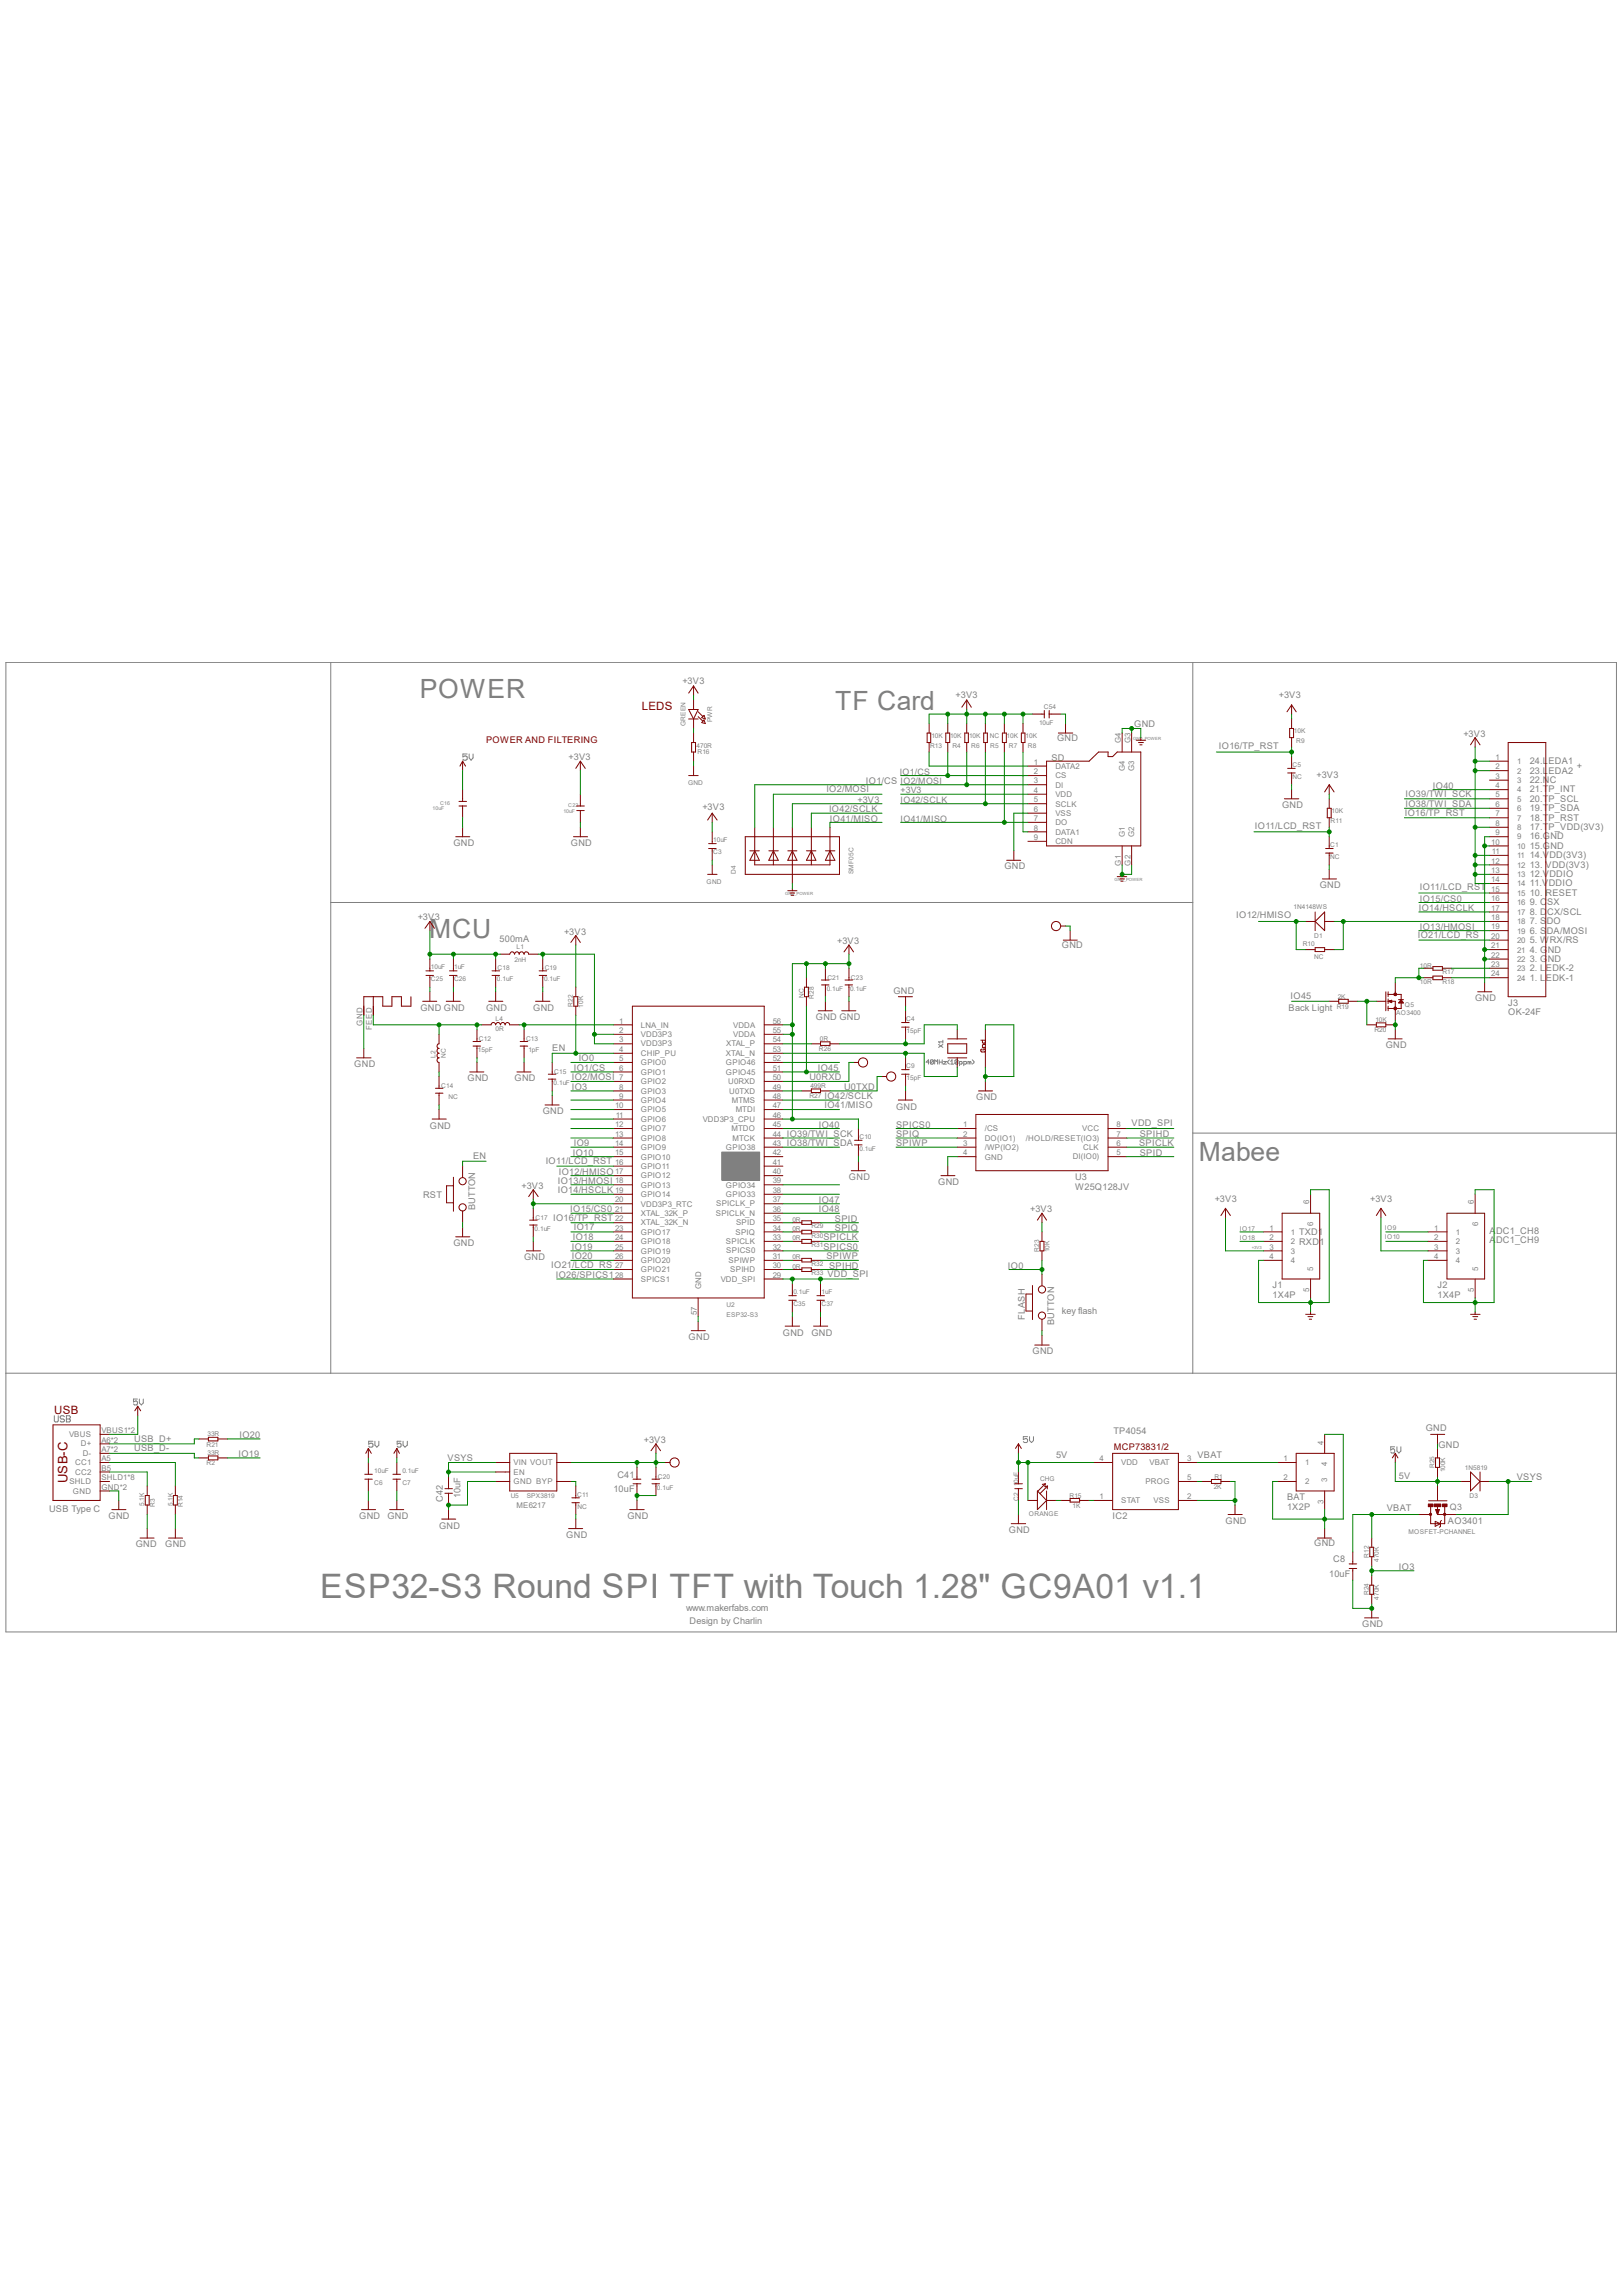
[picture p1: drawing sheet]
<svg xmlns="http://www.w3.org/2000/svg" width="210mm" height="297mm" viewBox="0 0 210 297" stroke-linecap="round" stroke-linejoin="round" font-family="sans-serif">
<defs><g id="words">
<text font-size="4.4" fill="#808080" x="41.4" y="206.8">ESP32-S3 Round SPI TFT with Touch 1.28&quot; GC9A01 v1.1</text>
<g font-size="3.4" fill="#808080">
<text x="54.3" y="90.4">POWER</text>
<text x="108.1" y="91.8">TF Card</text>
<text x="55.5" y="121.4">MCU</text>
<text x="155.1" y="150.2">Mabee</text>
</g>
<text font-size="1.7" fill="#800000" x="8.7" y="192" transform="rotate(-90 8.7 192)">USB-C</text>
<g font-size="1.5" fill="#800000">
<text x="83.1" y="91.8">LEDS</text>
<text x="7" y="183">USB</text>
</g>
<g font-size="1.2" fill="#808080">
<text x="88.3" y="88.5">+3V3</text>
<text x="123.7" y="90.3">+3V3</text>
<text x="136.8" y="95.8">GND</text>
<text x="146.8" y="94.1">GND</text>
<text x="165.5" y="90.3">+3V3</text>
<text x="189.4" y="95.3">+3V3</text>
<text x="73.6" y="98.4">+3V3</text>
<text x="112.1" y="101.4">IO1/CS IO2/MOSI</text>
<text x="136.1" y="98.5">SD</text>
<text x="157.7" y="96.9">IO16/TP_RST</text>
<text x="170.3" y="100.7">+3V3</text>
<text x="198" y="101.3">22.NC</text>
<text x="198" y="100.1">23.LEDA2</text>
<text x="198" y="98.9">24.LEDA1</text>
<text x="204" y="99.5">+</text>
<text x="90.9" y="104.9">+3V3</text>
<text x="106.9" y="102.5">IO2/MOSI</text>
<text x="107.3" y="105.1">IO42/SCLK</text>
<text x="107.4" y="106.3">IO41/MISO</text>
<text x="111" y="103.9">+3V3</text>
<text x="162.4" y="107.3">IO11/LCD_RST</text>
<text x="165.9" y="104.6">GND</text>
<text x="181.8" y="105.6">IO16/TP_RST</text>
<text x="181.9" y="103.2">IO39/TWI_SCK</text>
<text x="181.9" y="104.4">IO38/TWI_SDA</text>
<text x="185.4" y="102.1">IO40</text>
<text x="198" y="107.4">17.TP_VDD(3V3)</text>
<text x="198" y="106.2">18.TP_RST</text>
<text x="198" y="105">19.TP_SDA</text>
<text x="198" y="103.8">20.TP_SCL</text>
<text x="198" y="102.5">21.TP_INT</text>
<text x="58.7" y="109.5">GND</text>
<text x="73.9" y="109.5">GND</text>
<text x="130" y="112.5">GND</text>
<text x="198" y="113.5">12.VDDIO</text>
<text x="198" y="112.3">13. VDD(3V3)</text>
<text x="198" y="111.1">14.VDD(3V3)</text>
<text x="198" y="109.9">15.GND</text>
<text x="198" y="108.6">16.GND</text>
<text x="54.1" y="119.1">+3V3</text>
<text x="160" y="118.7">IO12/HMISO</text>
<text x="170.8" y="115">GND</text>
<text x="183.6" y="117.9">IO14/HSCLK</text>
<text x="183.7" y="116.7">IO15/CS0</text>
<text x="183.7" y="115.2">IO11/LCD_RST</text>
<text x="198" y="119.6">7. SDO</text>
<text x="198" y="118.4">8. DCX/SCL</text>
<text x="198" y="117.2">9. CSX</text>
<text x="198" y="116">10. RESET</text>
<text x="198" y="114.7">11.VDDIO</text>
<text x="64.6" y="121.9">500mA</text>
<text x="73" y="120.9">+3V3</text>
<text x="108.3" y="122.2">+3V3</text>
<text x="137.4" y="122.6">GND</text>
<text x="183.5" y="121.4">IO21/LCD_RS</text>
<text x="183.7" y="120.4">IO13/HMOSI</text>
<text x="198" y="125.7">2. LEDK-2</text>
<text x="198" y="124.5">3. GND</text>
<text x="198" y="123.3">4. GND</text>
<text x="198" y="122">5. WRX/RS</text>
<text x="198" y="120.8">6. SDA/MOSI</text>
<text x="54.4" y="130.8">GND GND</text>
<text x="62.9" y="130.8">GND</text>
<text x="69" y="130.8">GND</text>
<text x="115.6" y="128.6">GND</text>
<text x="166.8" y="130.8">Back Light</text>
<text x="167" y="129.2">IO45</text>
<text x="190.9" y="129.6">GND</text>
<text x="195.2" y="131.4">OK-24F</text>
<text x="195.2" y="130.2">J3</text>
<text x="198" y="126.9">1. LEDK-1</text>
<text x="71.5" y="136.1">EN</text>
<text x="74.9" y="137.4">IO0</text>
<text x="105.6" y="132">GND GND</text>
<text x="179.3" y="135.7">GND</text>
<text x="45.8" y="138.1">GND</text>
<text x="60.5" y="140">GND</text>
<text x="66.6" y="140">GND</text>
<text x="74" y="139.8">IO2/MOSI</text>
<text x="74" y="141.1">IO3</text>
<text x="74.3" y="138.6">IO1/CS</text>
<text x="104.7" y="139.8">U0RXD</text>
<text x="105.8" y="138.6">IO45</text>
<text x="106.7" y="142.3">IO42/SCLK</text>
<text x="106.7" y="143.3">IO41/MISO</text>
<text x="109.2" y="141.1">U0TXD</text>
<text x="116" y="143.6">GND</text>
<text x="126.3" y="142.4">GND</text>
<text x="55.6" y="146.1">GND</text>
<text x="61.2" y="150">EN</text>
<text x="70.2" y="144.2">GND</text>
<text x="74.1" y="149.6">IO10</text>
<text x="74.3" y="148.3">IO9</text>
<text x="101.8" y="147.2">IO39/TWI_SCK</text>
<text x="101.8" y="148.3">IO38/TWI_SDA</text>
<text x="106" y="145.9">IO40</text>
<text x="116" y="145.9">SPICS0</text>
<text x="116" y="147.2">SPIQ</text>
<text x="116" y="148.3">SPIWP</text>
<text x="146.4" y="145.7">VDD_SPI</text>
<text x="147.4" y="148.3">SPICLK</text>
<text x="147.5" y="147.2">SPIHD</text>
<text x="147.5" y="149.6">SPID</text>
<text x="54.7" y="155.1">RST</text>
<text x="67.5" y="153.8">+3V3</text>
<text x="70.6" y="150.7">IO11/LCD_RST</text>
<text x="72.2" y="153.2">IO13/HMOSI</text>
<text x="72.2" y="154.4">IO14/HSCLK</text>
<text x="72.3" y="152">IO12/HMISO</text>
<text x="106" y="155.7">IO47</text>
<text x="109.9" y="152.7">GND</text>
<text x="121.4" y="153.3">GND</text>
<text x="139.1" y="154">W25Q128JV</text>
<text x="139.1" y="152.7">U3</text>
<text x="157.2" y="155.5">+3V3</text>
<text x="177.3" y="155.5">+3V3</text>
<text x="58.7" y="161.3">GND</text>
<text x="61.5" y="156.6" transform="rotate(-90 61.5 156.6)">BUTTON</text>
<text x="71.6" y="158">IO16/TP_RST</text>
<text x="73.8" y="156.9">IO15/CS0</text>
<text x="74" y="161.8">IO19</text>
<text x="74.1" y="160.5">IO18</text>
<text x="74.3" y="159.2">IO17</text>
<text x="106" y="156.9">IO48</text>
<text x="106.6" y="161.8">SPICS0</text>
<text x="106.6" y="160.5">SPICLK</text>
<text x="108" y="159.3">SPIQ</text>
<text x="108" y="158.1">SPID</text>
<text x="133.3" y="156.9">+3V3</text>
<text x="168.1" y="159.8">TXD1</text>
<text x="168.1" y="161.2">RXD1</text>
<text x="192.7" y="159.7">ADC1_CH8</text>
<text x="192.7" y="160.9">ADC1_CH9</text>
<text x="67.8" y="163.1">GND</text>
<text x="71.3" y="164.1">IO21/LCD_RS</text>
<text x="71.9" y="165.4">IO26/SPICS1</text>
<text x="74" y="163">IO20</text>
<text x="106.9" y="163">SPIWP</text>
<text x="107.1" y="165.3">VDD_SPI</text>
<text x="107.3" y="164.2">SPIHD</text>
<text x="130.4" y="164.2">IO0</text>
<text x="164.7" y="168">1X4P</text>
<text x="164.7" y="166.8">J1</text>
<text x="186" y="166.8">J2</text>
<text x="186" y="168">1X4P</text>
<text x="89.1" y="173.4">GND</text>
<text x="101.3" y="172.8">GND</text>
<text x="105" y="172.8">GND</text>
<text x="132.6" y="170.8" transform="rotate(-90 132.6 170.8)">FLASH</text>
<text x="136.4" y="171.5" transform="rotate(-90 136.4 171.5)">BUTTON</text>
<text x="137.4" y="170.1">key flash</text>
<text x="133.6" y="175.3">GND</text>
<text x="144.1" y="185.6">TP4054</text>
<text x="184.5" y="185.3">GND</text>
<text x="17.4" y="187.8">USB_D-</text>
<text x="17.4" y="186.6">USB_D+</text>
<text x="30.9" y="188.6">IO19</text>
<text x="31" y="186.1">IO20</text>
<text x="57.9" y="189.1">VSYS</text>
<text x="79.9" y="191.2">C41</text>
<text x="83.3" y="186.7">+3V3</text>
<text x="136.7" y="188.7">5V</text>
<text x="154.9" y="188.7">VBAT</text>
<text x="181" y="191.3">5V</text>
<text x="186.1" y="187.5">GND</text>
<text x="196.3" y="191.6">VSYS</text>
<text x="6.3" y="195.6">USB Type C</text>
<text x="14.1" y="196.6">GND</text>
<text x="46.5" y="196.6">GND</text>
<text x="50.1" y="196.6">GND</text>
<text x="56.8" y="197.8">GND</text>
<text x="57.3" y="194.4" transform="rotate(-90 57.3 194.4)">C42</text>
<text x="59.6" y="193.9" transform="rotate(-90 59.6 193.9)">10uF</text>
<text x="79.4" y="193.1">10uF</text>
<text x="81.2" y="196.6">GND</text>
<text x="144" y="196.6">IC2</text>
<text x="158.6" y="197.2">GND</text>
<text x="166.5" y="195.4">1X2P</text>
<text x="166.5" y="194.2">BAT</text>
<text x="179.5" y="195.5">VBAT</text>
<text x="187.4" y="197.2">AO3401</text>
<text x="17.6" y="200.2">GND</text>
<text x="21.4" y="200.2">GND</text>
<text x="73.3" y="199.1">GND</text>
<text x="130.6" y="198.4">GND</text>
<text x="170.1" y="200">GND</text>
<text x="172.5" y="202.2">C8</text>
<text x="181" y="203.2">IO3</text>
<text x="88.8" y="208.5">www.makerfabs.com</text>
<text x="172" y="204">10uF</text>
<text x="89.2" y="210.2">Design by Charlin</text>
<text x="176.3" y="210.6">GND</text>
</g>
<g font-size="1.2" fill="#800000">
<text x="62.9" y="96.1">POWER AND FILTERING</text>
<text x="144.1" y="187.7">MCP73831/2</text>
</g>
<g font-size="1.1" fill="#808080">
<text x="116.4" y="100.2">IO1/CS</text>
<text x="116.5" y="102.7">+3V3</text>
<text x="116.5" y="103.9">IO42/SCLK</text>
<text x="116.5" y="106.3">IO41/MISO</text>
<text x="187.6" y="195.4">Q3</text>
</g>
<g font-size="1" fill="#808080">
<text x="133.8" y="99">1</text>
<text x="133.8" y="100.2">2</text>
<text x="133.8" y="101.4">3</text>
<text x="136.6" y="99.5">DATA2</text>
<text x="136.6" y="100.7">CS</text>
<text x="136.6" y="101.9">DI</text>
<text x="145" y="96.2" transform="rotate(-90 145 96.2)">G4</text>
<text x="145.5" y="99.8" transform="rotate(-90 145.5 99.8)">G4</text>
<text x="146.3" y="96.2" transform="rotate(-90 146.3 96.2)">G3</text>
<text x="146.8" y="99.8" transform="rotate(-90 146.8 99.8)">G3</text>
<text x="193.5" y="98.3">1</text>
<text x="193.5" y="99.6">2</text>
<text x="193.5" y="100.8">3</text>
<text x="196.3" y="98.9">1</text>
<text x="196.3" y="100.1">2</text>
<text x="196.3" y="101.3">3</text>
<text x="133.8" y="102.6">4</text>
<text x="133.8" y="103.8">5</text>
<text x="133.8" y="105.1">6</text>
<text x="133.8" y="106.3">7</text>
<text x="133.8" y="107.5">8</text>
<text x="136.6" y="103.2">VDD</text>
<text x="136.6" y="104.4">SCLK</text>
<text x="136.6" y="105.6">VSS</text>
<text x="136.6" y="106.8">DO</text>
<text x="193.5" y="102">4</text>
<text x="193.5" y="103.2">5</text>
<text x="193.5" y="104.4">6</text>
<text x="193.5" y="105.7">7</text>
<text x="193.5" y="106.9">8</text>
<text x="196.3" y="102.5">4</text>
<text x="196.3" y="103.8">5</text>
<text x="196.3" y="105">6</text>
<text x="196.3" y="106.2">7</text>
<text x="196.3" y="107.4">8</text>
<text x="133.8" y="108.7">9</text>
<text x="136.6" y="108">DATA1</text>
<text x="136.6" y="109.3">CDN</text>
<text x="145" y="112" transform="rotate(-90 145 112)">G1</text>
<text x="145.5" y="108.4" transform="rotate(-90 145.5 108.4)">G1</text>
<text x="146.3" y="112" transform="rotate(-90 146.3 112)">G2</text>
<text x="146.8" y="108.4" transform="rotate(-90 146.8 108.4)">G2</text>
<text x="193" y="109.3">10</text>
<text x="193" y="111.8">12</text>
<text x="193" y="113">13</text>
<text x="193" y="110.5">11</text>
<text x="193.5" y="108.1">9</text>
<text x="196.3" y="108.6">9</text>
<text x="196.3" y="109.9">10</text>
<text x="196.3" y="111.1">11</text>
<text x="196.3" y="112.3">12</text>
<text x="196.3" y="113.5">13</text>
<text x="193" y="114.2">14</text>
<text x="193" y="115.4">15</text>
<text x="193" y="116.6">16</text>
<text x="193" y="117.9">17</text>
<text x="193" y="119.1">18</text>
<text x="196.3" y="114.7">14</text>
<text x="196.3" y="116">15</text>
<text x="196.3" y="117.2">16</text>
<text x="196.3" y="118.4">17</text>
<text x="196.3" y="119.6">18</text>
<text x="193" y="120.3">19</text>
<text x="193" y="121.5">20</text>
<text x="193" y="122.7">21</text>
<text x="193" y="124">22</text>
<text x="193" y="125.1">23</text>
<text x="196.3" y="120.8">19</text>
<text x="196.3" y="122">20</text>
<text x="196.3" y="123.3">21</text>
<text x="196.3" y="124.5">22</text>
<text x="196.3" y="125.7">23</text>
<text x="193" y="126.4">24</text>
<text x="196.3" y="126.9">24</text>
<text x="46.9" y="132.8" transform="rotate(-90 46.9 132.8)">GND</text>
<text x="48.1" y="133.3" transform="rotate(-90 48.1 133.3)">FEED</text>
<text x="80.1" y="132.5">1</text>
<text x="80.1" y="133.7">2</text>
<text x="80.1" y="134.9">3</text>
<text x="80.1" y="136.1">4</text>
<text x="80.1" y="137.3">5</text>
<text x="82.9" y="133">LNA_IN</text>
<text x="82.9" y="134.2">VDD3P3</text>
<text x="82.9" y="135.4">VDD3P3</text>
<text x="82.9" y="136.7">CHIP_PU</text>
<text x="82.9" y="137.9">GPIO0</text>
<text x="93.9" y="137.9">GPIO46</text>
<text x="93.9" y="136.7">XTAL_N</text>
<text x="94" y="135.4">XTAL_P</text>
<text x="94.9" y="134.2">VDDA</text>
<text x="94.9" y="133">VDDA</text>
<text x="100" y="137.3">52</text>
<text x="100" y="136.1">53</text>
<text x="100" y="134.9">54</text>
<text x="100" y="133.7">55</text>
<text x="100" y="132.5">56</text>
<text x="79.6" y="143.4">10</text>
<text x="80.1" y="138.6">6</text>
<text x="80.1" y="139.8">7</text>
<text x="80.1" y="141">8</text>
<text x="80.1" y="142.2">9</text>
<text x="82.9" y="139.1">GPIO1</text>
<text x="82.9" y="140.3">GPIO2</text>
<text x="82.9" y="141.5">GPIO3</text>
<text x="82.9" y="142.7">GPIO4</text>
<text x="82.9" y="144">GPIO5</text>
<text x="93.9" y="139.1">GPIO45</text>
<text x="94.2" y="140.3">U0RXD</text>
<text x="94.4" y="141.5">U0TXD</text>
<text x="94.7" y="142.7">MTMS</text>
<text x="95.2" y="144">MTDI</text>
<text x="100" y="143.4">47</text>
<text x="100" y="142.2">48</text>
<text x="100" y="141">49</text>
<text x="100" y="139.8">50</text>
<text x="100" y="138.6">51</text>
<text x="79.6" y="145.9">12</text>
<text x="79.6" y="147.1">13</text>
<text x="79.6" y="148.3">14</text>
<text x="79.6" y="149.5">15</text>
<text x="79.7" y="144.7">11</text>
<text x="82.9" y="145.2">GPIO6</text>
<text x="82.9" y="146.4">GPIO7</text>
<text x="82.9" y="147.6">GPIO8</text>
<text x="82.9" y="148.8">GPIO9</text>
<text x="90.9" y="145.2">VDD3P3_CPU</text>
<text x="93.9" y="148.8">GPIO38</text>
<text x="94.7" y="146.4">MTDO</text>
<text x="94.8" y="147.6">MTCK</text>
<text x="100" y="149.5">42</text>
<text x="100" y="148.3">43</text>
<text x="100" y="147.1">44</text>
<text x="100" y="145.9">45</text>
<text x="100" y="144.7">46</text>
<text x="124.6" y="147.1">2</text>
<text x="124.6" y="145.9">1</text>
<text x="124.6" y="148.3">3</text>
<text x="124.6" y="149.5">4</text>
<text x="127.4" y="147.6">DO(IO1)</text>
<text x="127.4" y="146.4">/CS</text>
<text x="127.4" y="148.8">/WP(IO2)</text>
<text x="132.8" y="147.6">/HOLD/RESET(IO3)</text>
<text x="140" y="146.4">VCC</text>
<text x="140.2" y="148.8">CLK</text>
<text x="144.5" y="145.9">8</text>
<text x="144.5" y="147.1">7</text>
<text x="144.5" y="148.3">6</text>
<text x="144.5" y="149.5">5</text>
<text x="79.6" y="150.7">16</text>
<text x="79.6" y="152">17</text>
<text x="79.6" y="153.2">18</text>
<text x="79.6" y="154.4">19</text>
<text x="79.6" y="155.6">20</text>
<text x="82.9" y="150.1">GPIO10</text>
<text x="82.9" y="151.3">GPIO11</text>
<text x="82.9" y="152.5">GPIO12</text>
<text x="82.9" y="153.7">GPIO13</text>
<text x="82.9" y="154.9">GPIO14</text>
<text x="93.9" y="154.9">GPIO33</text>
<text x="93.9" y="153.7">GPIO34</text>
<text x="100" y="155.6">37</text>
<text x="100" y="154.4">38</text>
<text x="100" y="153.2">39</text>
<text x="100" y="152">40</text>
<text x="100" y="150.7">41</text>
<text x="127.4" y="150.1">GND</text>
<text x="138.8" y="150">DI(IO0)</text>
<text x="169.4" y="155.9" transform="rotate(-90 169.4 155.9)">6</text>
<text x="190.7" y="155.9" transform="rotate(-90 190.7 155.9)">6</text>
<text x="79.6" y="156.8">21</text>
<text x="79.6" y="158.1">22</text>
<text x="79.6" y="159.3">23</text>
<text x="79.6" y="160.5">24</text>
<text x="79.6" y="161.7">25</text>
<text x="82.9" y="156.2">VDD3P3_RTC</text>
<text x="82.9" y="157.4">XTAL_32K_P</text>
<text x="82.9" y="158.6">XTAL_32K_N</text>
<text x="82.9" y="159.8">GPIO17</text>
<text x="82.9" y="161">GPIO18</text>
<text x="92.6" y="157.4">SPICLK_N</text>
<text x="92.7" y="156.1">SPICLK_P</text>
<text x="93.9" y="161">SPICLK</text>
<text x="95.2" y="159.8">SPIQ</text>
<text x="95.2" y="158.6">SPID</text>
<text x="100" y="161.7">32</text>
<text x="100" y="160.5">33</text>
<text x="100" y="159.3">34</text>
<text x="100" y="158.1">35</text>
<text x="100" y="156.8">36</text>
<text x="164.3" y="159.3">1</text>
<text x="164.3" y="160.5">2</text>
<text x="164.3" y="161.7">3</text>
<text x="167" y="159.8">1</text>
<text x="167" y="161">2</text>
<text x="169.9" y="158.7" transform="rotate(-90 169.9 158.7)">6</text>
<text x="185.6" y="159.3">1</text>
<text x="185.6" y="160.5">2</text>
<text x="185.6" y="161.7">3</text>
<text x="188.4" y="159.8">1</text>
<text x="188.4" y="161">2</text>
<text x="191.3" y="158.7" transform="rotate(-90 191.3 158.7)">6</text>
<text x="79.6" y="162.9">26</text>
<text x="79.6" y="164.1">27</text>
<text x="79.6" y="165.4">28</text>
<text x="82.9" y="162.3">GPIO19</text>
<text x="82.9" y="163.4">GPIO20</text>
<text x="82.9" y="164.7">GPIO21</text>
<text x="82.9" y="165.9">SPICS1</text>
<text x="90.7" y="166.8" transform="rotate(-90 90.7 166.8)">GND</text>
<text x="93.3" y="165.9">VDD_SPI</text>
<text x="94" y="162.2">SPICS0</text>
<text x="94.3" y="163.4">SPIWP</text>
<text x="94.5" y="164.7">SPIHD</text>
<text x="100" y="165.4">29</text>
<text x="100" y="164.1">30</text>
<text x="100" y="162.9">31</text>
<text x="164.3" y="162.9">4</text>
<text x="167" y="162.3">3</text>
<text x="167" y="163.4">4</text>
<text x="169.4" y="167.2" transform="rotate(-90 169.4 167.2)">5</text>
<text x="169.9" y="164.4" transform="rotate(-90 169.9 164.4)">5</text>
<text x="185.6" y="162.9">4</text>
<text x="188.4" y="162.3">3</text>
<text x="188.4" y="163.4">4</text>
<text x="190.7" y="167.2" transform="rotate(-90 190.7 167.2)">5</text>
<text x="191.3" y="164.4" transform="rotate(-90 191.3 164.4)">5</text>
<text x="90.2" y="170.2" transform="rotate(-90 90.2 170.2)">57</text>
<text x="8.9" y="186">VBUS</text>
<text x="13.1" y="185.5">VBUS1*2</text>
<text x="9.7" y="189.7">CC1</text>
<text x="9.7" y="190.9">CC2</text>
<text x="10.5" y="187.2">D+</text>
<text x="10.7" y="188.4">D-</text>
<text x="13.1" y="189.1">A5</text>
<text x="13.1" y="186.7">A6*2</text>
<text x="13.1" y="187.9">A7*2</text>
<text x="13.1" y="190.3">B5</text>
<text x="13.1" y="191.6">SHLD1*8</text>
<text x="66.5" y="189.7">VIN VOUT</text>
<text x="66.5" y="190.9">EN</text>
<text x="142.3" y="189.1">4</text>
<text x="145.1" y="189.7">VDD</text>
<text x="148.8" y="189.7">VBAT</text>
<text x="153.6" y="189.1">3</text>
<text x="153.6" y="191.6">5</text>
<text x="166.1" y="189.1">1</text>
<text x="166.1" y="191.6">2</text>
<text x="168.9" y="189.7">1</text>
<text x="171.2" y="186.9" transform="rotate(-90 171.2 186.9)">4</text>
<text x="171.7" y="191.8" transform="rotate(-90 171.7 191.8)">3</text>
<text x="171.7" y="189.7" transform="rotate(-90 171.7 189.7)">4</text>
<text x="9" y="192.1">SHLD</text>
<text x="9.4" y="193.3">GND</text>
<text x="13.1" y="192.8">GND*2</text>
<text x="66.5" y="192.1">GND BYP</text>
<text x="66.8" y="195.2">ME6217</text>
<text x="142.3" y="194">1</text>
<text x="145.1" y="194.5">STAT</text>
<text x="148.2" y="192.1">PROG</text>
<text x="149.3" y="194.5">VSS</text>
<text x="153.6" y="194">2</text>
<text x="168.9" y="192.1">2</text>
<text x="171.2" y="194.6" transform="rotate(-90 171.2 194.6)">3</text>
</g>
<g font-size=".8" fill="#808080">
<text x="88.7" y="94" transform="rotate(-90 88.7 94)">GREEN</text>
<text x="92.2" y="93.5" transform="rotate(-90 92.2 93.5)">PWR</text>
<text x="120.5" y="95.5">10K</text>
<text x="122.9" y="95.5">10K</text>
<text x="125.4" y="95.5">10K</text>
<text x="128.1" y="95.5">NC</text>
<text x="130.3" y="95.5">10K</text>
<text x="132.7" y="95.5">10K</text>
<text x="134.5" y="93.8">10uF</text>
<text x="135.1" y="91.7">C54</text>
<text x="167.4" y="94.9">10K</text>
<text x="89" y="101.6">GND</text>
<text x="90.1" y="96.8">470R</text>
<text x="90.3" y="97.5">R16</text>
<text x="120.4" y="96.8">R13</text>
<text x="123.2" y="96.8">R4</text>
<text x="125.7" y="96.8">R6</text>
<text x="128.1" y="96.8">R5</text>
<text x="130.6" y="96.8">R7</text>
<text x="133" y="96.8">R8</text>
<text x="167.3" y="100.8">NC</text>
<text x="167.3" y="99.2">C5</text>
<text x="167.7" y="96.2">R9</text>
<text x="172.2" y="106.6">R11</text>
<text x="172.3" y="105.2">10K</text>
<text x="92.3" y="109">10uF</text>
<text x="92.3" y="110.6">C3</text>
<text x="95.2" y="113.2" transform="rotate(-90 95.2 113.2)">D4</text>
<text x="110.5" y="113.2" transform="rotate(-90 110.5 113.2)">SMF05C</text>
<text x="172.1" y="111.2">NC</text>
<text x="172.1" y="109.6">C1</text>
<text x="91.4" y="114.4">GND</text>
<text x="167.4" y="117.6">1N4148WS</text>
<text x="55.8" y="125.4">10uF</text>
<text x="58.8" y="125.4">1uF</text>
<text x="64.4" y="125.6">C18</text>
<text x="66.6" y="124.5">2nH</text>
<text x="66.8" y="122.8">L1</text>
<text x="70.5" y="125.6">C19</text>
<text x="168.6" y="122.4">R10</text>
<text x="170.1" y="124.1">NC</text>
<text x="170.1" y="121.4">D1</text>
<text x="183.7" y="125.2">10R</text>
<text x="55.8" y="127">C25</text>
<text x="58.8" y="127">C26</text>
<text x="64.3" y="127">0.1uF</text>
<text x="70.4" y="127">0.1uF</text>
<text x="74.1" y="130.3" transform="rotate(-90 74.1 130.3)">R22</text>
<text x="75.5" y="130.4" transform="rotate(-90 75.5 130.4)">10K</text>
<text x="104" y="129.1" transform="rotate(-90 104 129.1)">NC</text>
<text x="105.3" y="129.2" transform="rotate(-90 105.3 129.2)">R28</text>
<text x="107" y="128.2">0.1uF</text>
<text x="107.1" y="126.8">C21</text>
<text x="110" y="128.2">0.1uF</text>
<text x="110.1" y="126.8">C23</text>
<text x="173" y="130.6">R19</text>
<text x="173.1" y="129.2">2K</text>
<text x="180.7" y="131.4">AO3400</text>
<text x="181.8" y="130.3">Q5</text>
<text x="183.7" y="127.4">10R</text>
<text x="186.6" y="126.1">R17</text>
<text x="186.6" y="127.3">R18</text>
<text x="56.3" y="136.9" transform="rotate(-90 56.3 136.9)">L2</text>
<text x="57.7" y="136.9" transform="rotate(-90 57.7 136.9)">NC</text>
<text x="61.8" y="136.1">15pF</text>
<text x="62" y="134.7">C12</text>
<text x="64.1" y="133.5">0R</text>
<text x="64.1" y="132.2">L4</text>
<text x="68.1" y="134.7">C13</text>
<text x="68.4" y="136.1">1pF</text>
<text x="106" y="136.1">R26</text>
<text x="106.1" y="134.7">0R</text>
<text x="117.3" y="132.1">C4</text>
<text x="117.3" y="133.7">15pF</text>
<text x="177.8" y="133.6">R20</text>
<text x="178" y="132.3">10K</text>
<text x="57.1" y="140.8">C14</text>
<text x="58" y="142.2">NC</text>
<text x="71.6" y="140.4">0.1uF</text>
<text x="71.7" y="138.9">C15</text>
<text x="104.7" y="142.2">R27</text>
<text x="104.9" y="140.8">499R</text>
<text x="117.3" y="138.2">C9</text>
<text x="117.3" y="139.8">15pF</text>
<text x="111.2" y="148.9">0.1uF</text>
<text x="111.2" y="147.4">C10</text>
<text x="69.2" y="159.3">0.1uF</text>
<text x="69.3" y="157.9">C17</text>
<text x="102.5" y="158.1">0R</text>
<text x="102.5" y="159.3">0R</text>
<text x="102.5" y="160.5">0R</text>
<text x="105" y="159">R29</text>
<text x="105" y="160.2">R30</text>
<text x="105" y="161.4">R31</text>
<text x="134.5" y="162" transform="rotate(-90 134.5 162)">R23</text>
<text x="160.4" y="160.5">IO18</text>
<text x="160.4" y="159.3">IO17</text>
<text x="179.2" y="160.4">IO10</text>
<text x="179.2" y="159.2">IO9</text>
<text x="102.5" y="163">0R</text>
<text x="102.5" y="164.2">0R</text>
<text x="102.7" y="167.5">0.1uF</text>
<text x="105" y="163.8">R32</text>
<text x="105" y="165.1">R33</text>
<text x="106.3" y="167.5">1uF</text>
<text x="135.8" y="162.1" transform="rotate(-90 135.8 162.1)">10K</text>
<text x="94" y="170.4">ESP32-S3</text>
<text x="94" y="169.2">U2</text>
<text x="102.7" y="169">C35</text>
<text x="106.3" y="169">C37</text>
<text x="26.8" y="185.9">33R</text>
<text x="26.7" y="187.2">R21</text>
<text x="26.7" y="189.7">R2</text>
<text x="26.8" y="188.3">33R</text>
<text x="48.4" y="190.6">10uF</text>
<text x="52.1" y="190.6">0.1uF</text>
<text x="85.1" y="191.3">C20</text>
<text x="134.6" y="191.7">CHG</text>
<text x="157.1" y="191.3">R1</text>
<text x="185.6" y="190" transform="rotate(-90 185.6 190)">R25</text>
<text x="187" y="190.5" transform="rotate(-90 187 190.5)">100K</text>
<text x="189.6" y="190.2">1N5819</text>
<text x="18.7" y="194.9" transform="rotate(-90 18.7 194.9)">5.1K</text>
<text x="20" y="195" transform="rotate(-90 20 195)">R3</text>
<text x="22.4" y="194.9" transform="rotate(-90 22.4 194.9)">5.1K</text>
<text x="23.7" y="195" transform="rotate(-90 23.7 195)">R14</text>
<text x="48.4" y="192.2">C6</text>
<text x="52.1" y="192.2">C7</text>
<text x="66.1" y="193.8">U5</text>
<text x="68.2" y="193.8">SPX3819</text>
<text x="74.7" y="193.7">C11</text>
<text x="74.7" y="195.2">NC</text>
<text x="85" y="192.8">0.1uF</text>
<text x="131.8" y="194.2" transform="rotate(-90 131.8 194.2)">C2</text>
<text x="131.8" y="192.3" transform="rotate(-90 131.8 192.3)">10uF</text>
<text x="133.1" y="196.2">ORANGE</text>
<text x="138.4" y="193.8">R15</text>
<text x="138.8" y="195.1">1K</text>
<text x="157.1" y="192.7">2K</text>
<text x="190.2" y="193.9">D3</text>
<text x="177.1" y="201.6" transform="rotate(-90 177.1 201.6)">R12</text>
<text x="178.4" y="202.1" transform="rotate(-90 178.4 202.1)">470K</text>
<text x="182.2" y="198.5">MOSFET-PCHANNEL</text>
<text x="177.1" y="206.5" transform="rotate(-90 177.1 206.5)">R24</text>
<text x="178.4" y="207" transform="rotate(-90 178.4 207)">470K</text>
</g>
<g font-size=".7" fill="#808080">
<text x="56" y="104.9">10uF</text>
<text x="56.9" y="104.1">C16</text>
<text x="72.9" y="105.2">10uF</text>
<text x="73.5" y="104.5">C22</text>
</g>
<g font-size=".6" fill="#808080">
<text x="146.6" y="95.8">GND_POWER</text>
<text x="101.6" y="115.9">GND_POWER</text>
<text x="144.2" y="114">GND_POWER</text>
<text x="162" y="161.6">+3V3</text>
</g>
</g></defs>
<path d="M.8 85.7h208.4v125.5h-208.4zM42.8 85.7v92M154.3 85.7v92M42.8 116.8h111.5M154.3 146.6h54.9M.8 177.7h208.4" fill="none" stroke="#808080" stroke-width=".13"/>
<path d="M93.4 149.1h4.9v3.6h-4.9z" fill-rule="evenodd" fill="#808080"/>
<g fill="none" stroke="#808080" stroke-width=".13">
<path d="M60.5 97.6h-.6v.4l.3-.2 .3 .2v.3l-.2 .1h-.3l-.1-.1M60.7 97.6v.5l.3 .3 .2-.3v-.5M120.2 137.5h-.4l.3-.3v.5M120.8 137.2h-.1h-.3v.4M120.8 137.2v.4l-.1 .1-.3-.1M120.8 137.2l-.4 .4M120.9 137.7v-.5l.3 .2 .1-.2v.5M121.5 135.2l.5 .4M121.5 137.5h.4M121.5 137.2v.5M121.9 137.2v.5M122 135.2l-.5 .4"/>
<path d="M122 134.8h-.5l.1 .2M122 134.6v.4M122.1 137.4h.4l-.4 .3h.4M122.9 137.2l-.3 .2v.1l.3 .2M123 137.7h.4M123 137.4l.2-.2v.5M124 137.2h-.1h-.3v.4M124 137.2v.4l-.1 .1-.3-.1M124 137.2l-.4 .4M124.2 137.7h.2l.1-.2-.3-.1v.5M124.7 137.7h.3l.1-.1v-.1l-.4-.1v.5M125.5 137.5l-.2-.1v.3"/>
<path d="M125.5 137.5v.2M125.5 137.5l.1-.1v.1v.2M125.8 137.2l.2 .2v.1l-.2 .2M93.4 149.1h4.9v3.6h-4.9zM7 183.2v.7l.2 .1h.2l.1-.1v-.7M8.3 183.3l-.1-.1h-.3l-.1 .3 .1 .1h.3l.1 .2v.1l-.1 .1h-.3l-.1-.1M8.6 183.2h.4l.1 .1-.1 .3 .1 .3-.1 .1h-.4zM8.6 183.6h.4M17.8 181.1h-.5v.3l.4-.1 .1 .1v.3l-.1 .1h-.3l-.1-.1M18 181.1v.5l.3 .2 .2-.2v-.5M48.3 186.5h-.6v.4l.3-.1h.1l.2 .1v.3l-.2 .1h-.3l-.1-.1M48.5 186.5v.5l.3 .3 .2-.3v-.5"/>
<path d="M51.9 186.5h-.5v.4l.2-.1 .3 .1v.3l-.1 .1h-.3l-.1-.1M52.2 186.5v.5l.2 .3 .3-.3v-.5M133 185.9h-.6v.4l.3-.1h.1l.2 .1v.3l-.2 .1h-.3l-.1-.1M133.2 185.9v.5l.3 .3 .2-.3v-.5M180.5 187.2h-.5v.5l.2-.2h.1l.2 .2v.2l-.2 .1h-.2l-.1-.1M180.8 187.2v.6l.2 .2 .3-.2v-.6"/>
</g>
<g fill="none" stroke="#800000" stroke-width=".13">
<path d="M59.9 98.5v1.2M59.9 98.5l.3 .6M59.9 98.5l-.4 .6M75.1 98.5v1.2M75.1 98.5l.6 .9M75.1 98.5l-.6 .9M89.1 91.8h1.2l-.6 1.2zM89.1 93h1.2M89.7 88.8v1.2M89.7 90.6v1.2M89.7 93v1.3M89.7 99.1v1.3"/>
<path d="M89.7 88.8l-.6 .9M89.7 88.8l.6 .9M90.3 92.8l.7 .5M90.3 92.1l.7 .7M90.8 92.9l.3-.3 .2 .4zM91.1 93.2l.2 .4-.5-.1zM125.1 90.6l.6 .9M125.1 90.6l-.6 .9M125.1 90.6v1.2M133 99.1h2.4M133.6 92.4h1.5M135.1 91.9v1"/>
<path d="M135.4 98.5h5.5l1.3-1.2h1.2v.6h.6l.6-.6h3v12.2h-12.2zM135.8 91.9v1M135.8 92.4h1.5M136.9 94.9h1.9M137.9 93.6v1.3M145.2 94.9v2.4M146.4 94.9v2.4M147 95.8h1.3M147.3 96.1h.7M147.5 96.4h.3M147.6 95.5v.3M167.1 91.2v1.2"/>
<path d="M167.1 91.2l.6 .9M167.1 91.2l-.6 .9M190.9 95.5v1.2M190.9 95.5l.6 .9M190.9 95.5l-.6 .9M192.7 98.5h2.5M192.7 99.7h2.5M195.2 96.1h4.8v32.9h-4.8zM55.6 119.3v1.1M55.6 119.3l.6 .8M55.6 119.3l-.6 .8M59 108.3h1.8"/>
<path d="M59.4 103.7h1M59.4 104.3h1M59.9 102.2v1.5M59.9 104.3v1.5M59.9 107.1v1.2M74.2 108.3h1.8M74.6 104.3h1M74.6 104.9h1M75.1 102.8v1.5M75.1 104.9v1.5M75.1 107.1v1.2M89.1 100.4h1.2"/>
<path d="M91.6 113.2h1.2M91.7 109.8h1M91.7 109.2h1M92.2 105.2l-.6 .9M92.2 105.2l.6 .9M92.2 105.2v1.2M92.2 107.7v1.5M92.2 109.8v1.5M92.2 111.9v1.3M96.4 108.3h12.2v4.9h-12.2zM97 110.1h1.3M97.7 110.1l.6 1.2h-1.3z"/>
<path d="M97.7 107.1v4.8h9.7v-4.8M99.5 110.1h1.2M100.1 110.1l.6 1.2h-1.2zM100.1 107.1v4.8M101.9 110.1h1.2M101.9 115.3h1.2M102.2 115.6h.6M102.4 115.9h.3M102.5 110.1l.6 1.2h-1.2zM102.5 107.1v7.2M102.5 115v.3M104.4 110.1h1.2"/>
<path d="M105 110.1l.6 1.2h-1.2zM105 107.1v4.8M106.8 110.1h1.2M107.4 110.1l.6 1.2h-1.2zM130.3 111.3h1.8M131.2 110.1v1.2M133 100.4h2.4M133 101.6h2.4M133 102.8h2.4M133 104h2.4M133 105.2h2.4M133 106.4h2.4"/>
<path d="M133 107.7h2.4M133 108.9h2.4M144.6 113.5h1.2M144.9 113.7h.6M145 114h.3M145.2 109.5v2.4M145.2 113.2v.3M146.4 109.5v2.4M166.2 103.4h1.9M167.1 102.2v1.2M192.7 113.2h2.5M192.7 108.3h2.5"/>
<path d="M192.7 103.4h2.5M192.7 111.9h2.5M192.7 115.6h2.5M192.7 109.5h2.5M192.7 101h2.5M192.7 102.2h2.5M192.7 104.6h2.5M192.7 105.8h2.5M192.7 107.1h2.5M192.7 110.7h2.5M192.7 114.3h2.5M192.7 116.8h2.5"/>
<path d="M192.7 118h2.5M192.7 119.3h2.5M46.1 136.9h1.9M47.1 135.7v1.2M48.3 129v2.4M53.2 129v1.2h-1.3v-1.2h-1.2v1.2h-1.2v-1.2h-2.4v2.4M54.7 129.6h1.8M55.1 126.2h1M55.1 125.6h1M55.6 124.1v1.5M55.6 126.2v1.6M55.6 128.4v1.2"/>
<path d="M57.7 129.6h1.9M58.2 126.2h.9M58.2 125.6h.9M58.7 124.1v1.5M58.7 126.2v1.6M58.7 128.4v1.2M60.8 138.7h1.8M61.7 137.5v1.2M63.2 129.6h1.9M64.1 128.4v1.2M64.8 123.5h1.2l.2-.3h.2l.2 .3 .2-.3 .3 .1 .1 .2 .2-.3h.2l.2 .3 .2-.3h.2l.2 .3h1.2M66.9 138.7h1.8"/>
<path d="M67.8 137.5v1.2M69.3 129.6h1.9M70.2 128.4v1.2M74.5 121.1l.6 .9M74.5 121.1l-.6 .9M74.5 121.1v1.2M79.4 132.6h2.4M79.4 133.9h2.4M79.4 135.1h2.4M79.4 136.3h2.4M79.4 137.5h2.4M79.4 138.7h2.4"/>
<path d="M79.4 140h2.4M81.8 130.2h17.1v37.8h-17.1zM98.9 132.6h2.4M98.9 133.9h2.4M98.9 135.1h2.4M98.9 136.3h2.4M98.9 137.5h2.4M98.9 138.7h2.4M98.9 140h2.4M105.9 130.8h1.8M106.8 129.6v1.2M108.9 130.8h1.8"/>
<path d="M109.9 122.3v1.2M109.9 129.6v1.2M109.9 122.3l.5 .9M109.9 122.3l-.7 .9M116.2 129h1.9M117.2 129v1.2M122.6 135.1h2.5v1.2h-2.5zM122.6 136.9h2.5M122.6 134.5h2.5M123.9 133.3v1.2M123.9 136.9v1.2M126.9 134.6h.6"/>
<path d="M127 135.8h-.1v.2l.1 .1h.4l.1-.1M127.1 134.6l.1 .4 .3-.1M127.5 133.3v4.8M127.5 140v1.2M127.5 135.8h-.3v.1M127.5 135.2h-.3l-.1 .1v.3h.4M179.3 128.4v2.4M179.6 134.5h1.8M179.6 128.7h1.7v1.8h-1.7M179.6 128.4v.6M179.6 129.3v.6M179.6 130.2v.6"/>
<path d="M179.8 129.6h.8v1.2M179.8 129.6l.3 .2M179.9 129.5l.2 .3M180.1 129.5l-.5 .1 .5 .2M180.1 129.5v.3M180.1 129.5l-.3 .1M180.6 128.4v.3M180.6 133.3v1.2M181 129.4h.6M181.3 129.4l.3 .4h-.6zM181.3 129.6l.1 .2M181.3 129.6l-.2 .2"/>
<path d="M191.2 128.4h1.8M192.1 127.2v1.2M192.7 120.4h2.5M192.7 121.7h2.5M192.7 122.9h2.5M192.7 124.1h2.5M192.7 125.3h2.5M192.7 126.5h2.5M55.9 144.8h1.8M56.8 143.6v1.2M58.7 152.4v4.4M58.7 153.5h-.9v2.2h.9"/>
<path d="M59.9 150.9v1.5M59.9 156.7v1.5M59.9 158.8v1.3M69 154l.6 .9M69 154l-.6 .9M69 154v1.2M70.5 143h1.8M71.5 141.8v1.2M79.4 141.2h2.4M79.4 142.4h2.4M79.4 143.6h2.4M79.4 144.8h2.4"/>
<path d="M79.4 146h2.4M79.4 147.3h2.4M79.4 148.5h2.4M79.4 149.7h2.4M79.4 150.9h2.4M79.4 152.1h2.4M79.4 153.3h2.4M79.4 154.6h2.4M79.4 155.8h2.4M79.4 157h2.4M79.4 158.2h2.4M79.4 159.4h2.4"/>
<path d="M98.9 141.2h2.4M98.9 142.4h2.4M98.9 143.6h2.4M98.9 144.8h2.4M98.9 146h2.4M98.9 147.3h2.4M98.9 148.5h2.4M98.9 149.7h2.4M98.9 150.9h2.4M98.9 152.1h2.4M98.9 153.3h2.4M98.9 154.6h2.4"/>
<path d="M98.9 155.8h2.4M98.9 157h2.4M98.9 158.2h2.4M98.9 159.4h2.4M110.2 151.5h1.8M111.1 150.3v1.2M116.2 142.4h1.9M117.2 141.2v1.2M121.8 152.1h1.8M122.6 150.9v1.2M123.9 146h2.4M123.9 147.3h2.4"/>
<path d="M123.9 148.5h2.4M123.9 149.7h2.4M126.3 144.2h17.1v7.3h-17.1zM126.6 141.2h1.8M134.8 157v1.2M134.8 157l.6 .9M134.8 157l-.6 .9M143.4 146h2.4M143.4 147.3h2.4M143.4 148.5h2.4M143.4 149.7h2.4M158.6 156.4l.6 .9"/>
<path d="M158.6 156.4l-.6 .9M158.6 156.4v1.2M178.7 156.4l.6 .9M178.7 156.4l-.6 .9M178.7 156.4v1.2M59 160.1h1.8M68.1 161.9h1.8M69 160.7v1.2M79.4 165.5h2.4M79.4 160.7h2.4M79.4 161.9h2.4M79.4 163.1h2.4"/>
<path d="M79.4 164.3h2.4M89.5 172.2h1.8M90.3 168v2.4M90.3 171v1.2M98.9 165.5h2.4M98.9 160.7h2.4M98.9 161.9h2.4M98.9 163.1h2.4M98.9 164.3h2.4M101.6 171.6h1.9M102.1 168.3h.9M102.1 167.7h.9"/>
<path d="M102.5 166.2v1.5M102.5 168.3v1.5M102.5 170.4v1.2M105.3 171.6h1.8M105.7 168.3h1M105.7 167.7h1M106.2 166.2v1.5M106.2 168.3v1.5M106.2 170.4v1.2M133.6 166.4v4.4M133.6 167.5h-.8v2.2h.8M133.9 174.1h1.9"/>
<path d="M134.8 164.9v1.5M134.8 170.7v1.5M134.8 172.8v1.3M169 170.1h1.2M169.2 170.4h.7M169.4 170.7h.3M169.6 169.8v.3M190.3 170.1h1.2M190.6 170.4h.6M190.8 170.7h.3M190.9 169.8v.3M6.9 184.4h6.1v9.8h-6.1z"/>
<path d="M13 193h1.2M13 185.6h1.2M13 189.3h1.2M13 186.9h1.2M13 188.1h1.2M13 190.5h1.2M13 191.7h1.2M14.5 195.4h1.8M15.4 194.2v1.2M17.8 182l.4 .6M17.8 182l-.4 .6M17.8 182v1.2"/>
<path d="M18.1 199.1h1.8M19 197.8v1.3M21.8 199.1h1.8M22.7 197.8v1.3M46.8 195.4h1.8M47.2 191.4h1M47.2 190.8h1M47.7 189.3v1.5M47.7 191.4v1.6M47.7 194.2v1.2M50.4 195.4h1.8M50.8 191.4h1"/>
<path d="M50.8 190.8h1M51.4 189.3v1.5M51.4 191.4v1.6M51.4 194.2v1.2M57.1 196.6h1.9M57.6 193.3h.9M57.6 192.7h.9M58 191.1v1.6M58 193.3v1.5M58 195.4v1.2M64.1 189.3h1.9M64.1 190.5h1.9"/>
<path d="M64.1 191.7h1.9M66 188.1h6.1v4.9h-6.1zM72.1 189.3h1.8M72.1 191.7h1.8M73.6 197.8h1.8M74.5 196.6v1.2M81.5 195.4h1.9M81.9 191.4h1M81.9 192h1M82.4 189.9v1.5M82.4 192v1.5M82.4 194.2v1.2"/>
<path d="M84.9 186.9l.6 .8M84.9 186.9l-.7 .8M84.9 186.9v1.2"/>
<circle cx="59.9" cy="152.9" r=".46"/>
<circle cx="59.9" cy="156.3" r=".46"/>
<circle cx="134.8" cy="166.9" r=".46"/>
<circle cx="134.8" cy="170.3" r=".46"/>
</g>
<path d="M180.4 128.6l.2-.1 .1 .1v.2h-.3l-.1-.1h.3h-.3z" fill-rule="evenodd" fill="#800000"/>
<path d="M180.4 128.6l.2-.1 .1 .1v.2h-.3l-.1-.1h.3h-.3z" fill="none" stroke="#800000" stroke-width=".13"/>
<path d="M180.4 130.4l.2-.1 .1 .1v.2h-.3l-.1-.1h.3v.1l-.3-.1z" fill-rule="evenodd" fill="#800000"/>
<g fill="none" stroke="#800000" stroke-width=".13">
<path d="M169 119.3h1.2M170.2 119.3l1.2-1.3v2.4zM170.2 118v2.4M171.1 113.7h1.8M171.4 119.3h1.2M172 101.6v1.2M172 112.5v1.2M172 101.6l.6 .9M172 101.6l-.6 .9M169 122.9h1.2M170.2 122.6h1.2v.5h-1.2zM171.4 122.9h1.2"/>
<path d="M178.1 129.6h1.2M180.4 130.4l.2-.1 .1 .1v.2h-.3l-.1-.1h.3v.1l-.3-.1zM180.6 127.2v1.2M180.6 130.8v1.2M47.7 187.5l.3 .6M47.7 187.5l-.4 .6M47.7 187.5v1.2M51.4 187.5l.3 .6M51.4 187.5l-.4 .6M51.4 187.5v1.2M130.9 197.2h1.8M131.3 192.7h1"/>
<path d="M131.3 192h1M131.8 186.9v1.2M131.8 190.5v1.5M131.8 192.7v1.5M131.8 196v1.2M131.8 186.9l.4 .6M131.8 186.9l-.4 .6M133 194.2h1.2M134.6 193.3l-.4-.3v2.4l1.2-1.2M134.6 193.3l.8 .9M135.3 192l-1 1M135.3 192l-.4 .1"/>
<path d="M135.3 192l-.1 .4 .4-.1M135.4 193v2.4M135.4 194.2h1.3M135.6 192.3l-1 1M135.6 192.3l-.1 .4M141.5 194.2h2.5M141.5 189.3h2.5M144 188.1h8.5v7.3h-8.5zM152.5 194.2h2.4M152.5 189.3h2.4M152.5 191.7h2.4M158.9 196h1.8"/>
<path d="M159.8 194.8v1.2M170.5 199.1h1.8M171.4 197.8v1.3M184.8 196h.3M184.9 194.2h2.3M185.1 195v2.2h1.8v-2.2M185.7 196.9l.7 .3-.7 .3zM185.8 195.4h.5l-.3 .6zM186 196h1.2M186 193.5v.7M186 195v.5M186.5 196.8l-.1 .1v.6l-.1 .2"/>
</g>
<path d="M186.1 195.5l-.1 .4-.1-.4h.1v.1" fill="none" stroke="#800000" stroke-width=".17"/>
<path d="M186.8 195.9l.1-.1 .2 .2-.2 .1h-.1z" fill-rule="evenodd" fill="#800000"/>
<path d="M186.8 195.9l.1-.1 .2 .2-.2 .1h-.1z" fill="none" stroke="#800000" stroke-width=".13"/>
<path d="M185 195.9h.2v.2h-.2z" fill-rule="evenodd" fill="#800000"/>
<path d="M185 195.9h.2v.2h-.2z" fill="none" stroke="#800000" stroke-width=".13"/>
<path d="M186.6 194.6h.6v.4h-.6z" fill-rule="evenodd" fill="#800000"/>
<path d="M186.6 194.6h.6v.4h-.6z" fill="none" stroke="#800000" stroke-width=".13"/>
<path d="M184.8 194.6h.6v.4h-.6z" fill-rule="evenodd" fill="#800000"/>
<path d="M184.8 194.6h.6v.4h-.6z" fill="none" stroke="#800000" stroke-width=".13"/>
<path d="M185.6 194.6h.8v.4h-.8z" fill-rule="evenodd" fill="#800000"/>
<g fill="none" stroke="#800000" stroke-width=".13">
<path d="M89.5 96.1h.5v1.2h-.5zM89.7 94.9v1.2M89.7 97.3v1.2M120 94.9h.4v1.2h-.4zM120.2 93.6v1.3M120.2 96.1v1.2M122.4 94.9h.5v1.2h-.5zM122.6 93.6v1.3M122.6 96.1v1.2M124.8 94.9h.5v1.2h-.5zM125.1 93.6v1.3M125.1 96.1v1.2"/>
<path d="M127.3 94.9h.5v1.2h-.5zM127.5 93.6v1.3M127.5 96.1v1.2M129.7 94.9h.5v1.2h-.5zM130 93.6v1.3M130 96.1v1.2M132.2 94.9h.4v1.2h-.4zM132.4 93.6v1.3M132.4 96.1v1.2M166.6 99.4h1M166.9 94.3h.5v1.2h-.5zM167.1 93v1.3"/>
<path d="M167.1 95.5v1.2M167.1 97.9v1.5M137.3 119.8h.6M166.6 100h1M167.1 100v1.6M171.5 110.4h1M171.5 109.8h1M171.7 104.6h.6v1.2h-.6zM172 103.4v1.2M172 105.8v1.3M172 108.3v1.5M172 110.4v1.5"/>
<path d="M56.8 133.9v1.2h-.2v.2v.3l.2 .1h-.2v.2v.2l.2 .2-.2 .2v.4h.2h-.2v.2v.4h.2v1.2M56.8 139.3v1.5M61.2 135.4h1M61.2 134.8h1M61.7 133.3v1.5M61.7 135.4v1.5M62.3 132.6h1.2l.3-.3 .3 .2v.1l.2-.3h.3l.2 .3 .2-.3 .3 .2 .1 .1 .2-.3 .3 .2 .1 .1h1.2M63.7 126.2h.9M63.7 125.6h.9M64.1 124.1v1.5M64.1 126.2v1.6M67.3 135.4h1"/>
<path d="M67.3 134.8h1M67.8 133.3v1.5M67.8 135.4v1.5M69.8 126.2h.9M69.8 125.6h.9M70.2 124.1v1.5M70.2 126.2v1.6M71 139h.9M71 139.7h.9M71.5 137.5v1.5M71.5 139.7v1.5M74.3 129h.5v1.2h-.5z"/>
<path d="M74.5 127.8v1.2M74.5 130.2v1.2M104.1 127.8h.5v1.2h-.5zM104.4 126.5v1.3M104.4 129v1.2M105 135.1h1.2M106.2 134.8h1.2v.5h-1.2zM106.3 127.5h1M106.3 126.8h1M106.8 125.3v1.5M106.8 127.5v1.5M107.4 135.1h1.2"/>
<path d="M109.3 127.5h1M109.3 126.8h1M109.9 125.3v1.5M109.9 127.5v1.5M110.4 137.5h.7M114.1 139.3h.6M116.7 132.9h.9M116.7 132.3h.9M116.7 139h.9M116.7 138.4h.9M117.2 130.8v1.5M117.2 132.9v1.6"/>
<path d="M117.2 136.9v1.5M117.2 139v1.5M137.6 121.7h1.8M138.5 120.4v1.3M172 129.6h1.2M173.2 129.3h1.3v.5h-1.3zM174.5 129.6h1.2M176.9 132.6h1.2M178.1 132.4h1.2v.5h-1.2zM179.3 132.6h1.3M184.2 125.3h1.2M184.2 126.5h1.2"/>
<path d="M185.4 125.1h1.2v.5h-1.2zM185.4 126.3h1.2v.5h-1.2zM186.6 125.3h1.2M186.6 126.5h1.2M56.3 141.5h1M56.3 140.8h1M56.8 141.5v1.5M68.5 158.5h1M68.5 157.9h1M69 156.4v1.5M69 158.5v1.6M102.5 158.2h1.3"/>
<path d="M102.5 159.4h1.3M103.8 158h1.2v.5h-1.2zM103.8 159.2h1.2v.5h-1.2zM103.8 141.2h1.2M105 140.9h1.2v.5h-1.2zM105 158.2h1.2M105 159.4h1.2M106.2 141.2h1.2M110.6 148.2h.9M110.6 147.6h.9M111.1 146v1.6M111.1 148.2v1.5"/>
<path d="M134.8 159.4v1.3M163.5 159.4h2.4M165.9 157h4.9v8.5h-4.9zM169.6 154.6v2.4M184.8 159.4h2.4M187.2 157h4.9v8.5h-4.9zM190.9 154.6v2.4M102.5 160.7h1.3M102.5 163.1h1.3M102.5 164.3h1.3M103.8 160.4h1.2v.5h-1.2zM103.8 162.9h1.2v.4h-1.2z"/>
<path d="M103.8 164.1h1.2v.4h-1.2zM105 160.7h1.2M105 163.1h1.2M105 164.3h1.2M134.6 160.7h.5v1.2h-.5zM134.8 161.9v1.2M163.5 160.7h2.4M163.5 161.9h2.4M163.5 163.1h2.4M169.6 165.5v2.5M184.8 160.7h2.4M184.8 161.9h2.4"/>
<path d="M184.8 163.1h2.4M190.9 165.5v2.5M18.8 193.5h.5v1.3h-.5zM19 192.3v1.2M19 194.8v1.2M22.4 193.5h.5v1.3h-.5zM22.7 192.3v1.2M22.7 194.8v1.2M25.7 186.2h1.3M25.7 188.7h1.3M27 186h1.2v.5h-1.2zM27 188.4h1.2v.5h-1.2z"/>
<path d="M28.2 186.2h1.2M28.2 188.7h1.2M74 194.5h1M74 193.8h1M74.5 192.3v1.5M74.5 194.5v1.5M84.4 192h.9M84.4 191.4h.9M84.9 189.9v1.5M84.9 192v1.5M86.1 189.3h.6M137.3 194.2h1.2"/>
<path d="M138.5 193.9h1.2v.5h-1.2zM139.7 194.2h1.2M155.5 191.7h1.3M156.8 191.5h1.2v.5h-1.2zM158 191.7h1.2M165.3 191.7h2.4M165.3 189.3h2.4M167.7 188.1h4.9v4.9h-4.9zM171.4 185.6v2.5M171.4 193v2.4M177.5 199.1v1.1M180.6 188.1l.3 .6"/>
<path d="M180.6 188.1l-.4 .6M180.6 188.1v1.2M183.6 196h1.2M185.1 185.6h1.8M185.6 194.6h.8v.4h-.8zM185.8 188.7h.5v1.2h-.5zM186 185.6v1.3M186 187.5v1.2M186 189.9v1.2M186 192.3v1.2M187.2 196h1.3M189.1 191.7h1.2"/>
<path d="M190.3 190.5l1.2 1.2-1.2 1.3zM191.5 190.5v2.5M191.5 191.7h1.2M174.6 203h1M174.6 202.4h1M175 200.9v1.5M175 203v1.5M176.6 209.4h1.8M177.2 200.2h.5v1.3h-.5zM177.2 205.1h.5v1.2h-.5zM177.5 201.5v1.2M177.5 203.9v1.2"/>
<path d="M177.5 206.3v1.3M177.5 208.2v1.2"/>
<circle cx="136.6" cy="119.8" r=".6"/>
<circle cx="111.7" cy="137.5" r=".6"/>
<circle cx="115.3" cy="139.3" r=".6"/>
<circle cx="87.3" cy="189.3" r=".6"/>
</g>
<path d="M89.7 98.5v.6M145.2 94.3h2.4v1.2M59.9 105.8v1.3M75.1 106.4v.7M92.2 111.3v.6M102.5 114.3v.7M133 105.2h-1.8v4.9M167.1 101.6v.6M59.9 158.2v.6M134.8 172.2v.6M47.7 193v1.2M51.4 193v1.2" fill="none" stroke="#008000" stroke-width=".13"/>
<circle cx="146.4" cy="94.3" r=".25" fill="#008000"/>
<g fill="none" stroke="#008000" stroke-width=".13">
<path d="M137.3 92.4h.6v1.2M145.2 94.3v.6M146.4 94.3v.6M145.2 111.9v1.3h1.2v-1.3"/>
<circle cx="146.4" cy="94.3" r=".25"/>
</g>
<circle cx="145.2" cy="113.2" r=".25" fill="#008000"/>
<g fill="none" stroke="#008000" stroke-width=".13">
<path d="M47.1 131.4v4.3M55.6 127.8v.6M58.7 127.8v.6M61.7 136.9v.6M64.1 127.8v.6M67.8 136.9v.6M70.2 127.8v.6M106.8 129v.6M109.9 129v.6M117.2 130.2v.6M127.5 138.1v1.9M131.2 132.6v6.7h-3.7"/>
<path d="M56.8 143v.6M71.5 141.2v.6M111.1 149.7v.6M117.2 140.5v.7M123.9 149.7h-1.3v1.2M69 160.1v.6M90.3 170.4v.6M102.5 169.8v.6M106.2 169.8v.6M14.2 193h1.2v1.2M19 196v1.8M22.7 196v1.8"/>
<circle cx="145.2" cy="113.2" r=".25"/>
</g>
<circle cx="127.5" cy="139.3" r=".25" fill="#008000"/>
<g fill="none" stroke="#008000" stroke-width=".13">
<path d="M131.2 132.6h-3.7v.7M84.9 193.5h-2.5v.7"/>
<circle cx="127.5" cy="139.3" r=".25"/>
</g>
<circle cx="82.4" cy="193.6" r=".25" fill="#008000"/>
<g fill="none" stroke="#008000" stroke-width=".13">
<path d="M64.1 191.7h-3.6v3.1h-2.5v.6"/>
<circle cx="82.4" cy="193.6" r=".25"/>
</g>
<circle cx="58" cy="194.8" r=".25" fill="#008000"/>
<g fill="none" stroke="#008000" stroke-width=".13">
<path d="M192.1 109.5h.6M192.7 108.3h-.6v18.9M74.5 196v.6"/>
<circle cx="58" cy="194.8" r=".25"/>
</g>
<circle cx="192.1" cy="109.5" r=".25" fill="#008000"/>
<g fill="none" stroke="#008000" stroke-width=".13">
<path d="M192.1 124.1h.6"/>
<circle cx="192.1" cy="109.5" r=".25"/>
</g>
<circle cx="192.1" cy="124.1" r=".25" fill="#008000"/>
<g fill="none" stroke="#008000" stroke-width=".13">
<path d="M192.1 122.9h.6"/>
<circle cx="192.1" cy="124.1" r=".25"/>
</g>
<circle cx="192.1" cy="122.9" r=".25" fill="#008000"/>
<g fill="none" stroke="#008000" stroke-width=".13">
<path d="M180.6 132v1.3"/>
<circle cx="192.1" cy="122.9" r=".25"/>
</g>
<circle cx="180.6" cy="132.6" r=".25" fill="#008000"/>
<g fill="none" stroke="#008000" stroke-width=".13">
<path d="M172 111.9v.6M131.8 194.2v1.8M154.9 194.2h4.9M159.2 191.7h.6v3.1"/>
<circle cx="180.6" cy="132.6" r=".25"/>
</g>
<circle cx="159.8" cy="194.2" r=".25" fill="#008000"/>
<g fill="none" stroke="#008000" stroke-width=".13">
<path d="M171.4 185.6h2.4v11h-2.4M171.4 195.4v2.4"/>
<circle cx="159.8" cy="194.2" r=".25"/>
</g>
<circle cx="171.4" cy="196.6" r=".25" fill="#008000"/>
<g fill="none" stroke="#008000" stroke-width=".13">
<path d="M165.3 191.7h-.6v4.9h6.7M186 186.9v.6M175 204.5v3.7h2.5v-.6"/>
<circle cx="171.4" cy="196.6" r=".25"/>
</g>
<circle cx="177.5" cy="208.2" r=".25" fill="#008000"/>
<g fill="none" stroke="#008000" stroke-width=".13">
<path d="M163.5 163.1h-.6v5.5h6.7M169.6 168v1.8"/>
<circle cx="177.5" cy="208.2" r=".25"/>
</g>
<circle cx="169.6" cy="168.6" r=".25" fill="#008000"/>
<g fill="none" stroke="#008000" stroke-width=".13">
<path d="M169.6 154.6v-.6h2.4v14.6h-2.4M190.9 154.6v-.6h2.4v14.6h-9.1v-5.5h.6M190.9 168v.6"/>
<circle cx="169.6" cy="168.6" r=".25"/>
</g>
<circle cx="190.9" cy="168.6" r=".25" fill="#008000"/>
<g fill="none" stroke="#008000" stroke-width=".13">
<path d="M75.1 99.7v3.1M89.7 90v.6M125.1 91.8v.6h-4.9M167.1 92.4v.6M92.2 106.4v1.3M114.1 104h-11.6v3.1M116.5 102.8h16.5M137.9 119.8h.6v.6M190.9 168.6v1.2"/>
<circle cx="190.9" cy="168.6" r=".25"/>
</g>
<circle cx="122.6" cy="92.4" r=".25" fill="#008000"/>
<circle cx="122.6" cy="92.4" r=".25" fill="none" stroke="#008000" stroke-width=".13"/>
<circle cx="125.1" cy="92.4" r=".25" fill="#008000"/>
<g fill="none" stroke="#008000" stroke-width=".13">
<path d="M125.1 92.4h4.9"/>
<circle cx="125.1" cy="92.4" r=".25"/>
</g>
<circle cx="127.5" cy="92.4" r=".25" fill="#008000"/>
<g fill="none" stroke="#008000" stroke-width=".13">
<path d="M130 92.4h2.4"/>
<circle cx="127.5" cy="92.4" r=".25"/>
</g>
<circle cx="130" cy="92.4" r=".25" fill="#008000"/>
<g fill="none" stroke="#008000" stroke-width=".13">
<path d="M132.4 92.4h1.2"/>
<circle cx="130" cy="92.4" r=".25"/>
</g>
<circle cx="132.4" cy="92.4" r=".25" fill="#008000"/>
<g fill="none" stroke="#008000" stroke-width=".13">
<path d="M120.2 92.4v1.2M122.6 92.4v1.2M125.1 92.4v1.2M127.5 92.4v1.2M130 92.4v1.2M132.4 92.4v1.2M58.7 123.5v.6M64.8 123.5h-9.2v.6M74.5 122.3v5.5M134.8 158.2v1.2M158.6 157.6v4.3h4.9M178.7 157.6v4.3h6.1"/>
<circle cx="132.4" cy="92.4" r=".25"/>
</g>
<circle cx="58.7" cy="123.5" r=".25" fill="#008000"/>
<g fill="none" stroke="#008000" stroke-width=".13">
<path d="M64.1 123.5v.6"/>
<circle cx="58.7" cy="123.5" r=".25"/>
</g>
<circle cx="64.1" cy="123.5" r=".25" fill="#008000"/>
<g fill="none" stroke="#008000" stroke-width=".13">
<path d="M55.6 120.4v3.1"/>
<circle cx="64.1" cy="123.5" r=".25"/>
</g>
<circle cx="55.6" cy="123.5" r=".25" fill="#008000"/>
<g fill="none" stroke="#008000" stroke-width=".13">
<path d="M69 155.8h10.4M69 155.2v1.2"/>
<circle cx="55.6" cy="123.5" r=".25"/>
</g>
<circle cx="69" cy="155.8" r=".25" fill="#008000"/>
<g fill="none" stroke="#008000" stroke-width=".13">
<path d="M101.3 132.6h1.2M109.9 125.3v-.6h-7.4v9.2h-1.2M111.1 144.8v1.2"/>
<circle cx="69" cy="155.8" r=".25"/>
</g>
<circle cx="102.5" cy="132.6" r=".25" fill="#008000"/>
<g fill="none" stroke="#008000" stroke-width=".13">
<path d="M106.8 124.7v.6"/>
<circle cx="102.5" cy="132.6" r=".25"/>
</g>
<circle cx="106.8" cy="124.7" r=".25" fill="#008000"/>
<g fill="none" stroke="#008000" stroke-width=".13">
<path d="M102.5 133.9v10.9h-1.2"/>
<circle cx="106.8" cy="124.7" r=".25"/>
</g>
<circle cx="102.5" cy="133.9" r=".25" fill="#008000"/>
<g fill="none" stroke="#008000" stroke-width=".13">
<path d="M102.5 144.8h8.6"/>
<circle cx="102.5" cy="133.9" r=".25"/>
</g>
<circle cx="102.5" cy="144.8" r=".25" fill="#008000"/>
<g fill="none" stroke="#008000" stroke-width=".13">
<path d="M109.9 123.5v1.2"/>
<circle cx="102.5" cy="144.8" r=".25"/>
</g>
<circle cx="109.9" cy="124.7" r=".25" fill="#008000"/>
<g fill="none" stroke="#008000" stroke-width=".13">
<path d="M104.4 124.7v1.8"/>
<circle cx="109.9" cy="124.7" r=".25"/>
</g>
<circle cx="104.4" cy="124.7" r=".25" fill="#008000"/>
<g fill="none" stroke="#008000" stroke-width=".13">
<path d="M73.9 189.3h11v.6M82.4 189.3v.6"/>
<circle cx="104.4" cy="124.7" r=".25"/>
</g>
<circle cx="82.4" cy="189.3" r=".25" fill="#008000"/>
<g fill="none" stroke="#008000" stroke-width=".13">
<path d="M84.9 188.1v1.2"/>
<circle cx="82.4" cy="189.3" r=".25"/>
</g>
<circle cx="84.9" cy="189.3" r=".25" fill="#008000"/>
<g fill="none" stroke="#008000" stroke-width=".13">
<path d="M190.9 96.7v17.6h1.8M190.9 113.2h1.8M84.9 189.3h1.2"/>
<circle cx="84.9" cy="189.3" r=".25"/>
</g>
<circle cx="190.9" cy="113.2" r=".25" fill="#008000"/>
<g fill="none" stroke="#008000" stroke-width=".13">
<path d="M190.9 110.7h1.8"/>
<circle cx="190.9" cy="113.2" r=".25"/>
</g>
<circle cx="190.9" cy="110.7" r=".25" fill="#008000"/>
<g fill="none" stroke="#008000" stroke-width=".13">
<path d="M190.9 111.9h1.8"/>
<circle cx="190.9" cy="110.7" r=".25"/>
</g>
<circle cx="190.9" cy="111.9" r=".25" fill="#008000"/>
<g fill="none" stroke="#008000" stroke-width=".13">
<path d="M190.9 107.1h1.8"/>
<circle cx="190.9" cy="111.9" r=".25"/>
</g>
<circle cx="190.9" cy="107.1" r=".25" fill="#008000"/>
<g fill="none" stroke="#008000" stroke-width=".13">
<path d="M190.9 98.5h1.8"/>
<circle cx="190.9" cy="107.1" r=".25"/>
</g>
<circle cx="190.9" cy="98.5" r=".25" fill="#008000"/>
<g fill="none" stroke="#008000" stroke-width=".13">
<path d="M190.9 99.7h1.8"/>
<circle cx="190.9" cy="98.5" r=".25"/>
</g>
<circle cx="190.9" cy="99.7" r=".25" fill="#008000"/>
<g fill="none" stroke="#008000" stroke-width=".13">
<path d="M89.7 94.3v.6M122.6 97.3v3.1h-6.1M114.1 101.6h-16.4v5.5M172 102.8v.6"/>
<circle cx="190.9" cy="99.7" r=".25"/>
</g>
<circle cx="122.6" cy="100.4" r=".25" fill="#008000"/>
<g fill="none" stroke="#008000" stroke-width=".13">
<path d="M122.6 100.4h10.4M73.9 138.7h5.5M130.6 164.3h4.2M134.8 163.1v1.8"/>
<circle cx="122.6" cy="100.4" r=".25"/>
</g>
<circle cx="134.8" cy="164.3" r=".25" fill="#008000"/>
<g fill="none" stroke="#008000" stroke-width=".13">
<path d="M59.9 99.7v2.5M120.2 97.3v1.8h12.8M132.4 97.3v10.4h.6M181.7 103.4h11M181.7 104.6h11M73.9 137.5h5.5M101.3 147.3h7.3M101.3 148.5h7.3M17.8 183.2v2.4h-3.6M47.7 188.7v.6M51.4 188.7v.6M133 189.3v4.9"/>
<path d="M141.5 189.3h-9.7v1.2"/>
<circle cx="134.8" cy="164.3" r=".25"/>
</g>
<circle cx="133" cy="189.3" r=".25" fill="#008000"/>
<g fill="none" stroke="#008000" stroke-width=".13">
<path d="M131.8 188.1v1.2"/>
<circle cx="133" cy="189.3" r=".25"/>
</g>
<circle cx="131.8" cy="189.3" r=".25" fill="#008000"/>
<g fill="none" stroke="#008000" stroke-width=".13">
<path d="M186 191.7v.6"/>
<circle cx="131.8" cy="189.3" r=".25"/>
</g>
<circle cx="186" cy="191.7" r=".25" fill="#008000"/>
<g fill="none" stroke="#008000" stroke-width=".13">
<path d="M125.1 97.3v4.3h-8.6M114.1 102.8h-14v4.3M73.9 159.4h5.5M160.4 159.4h3.1M73.9 160.7h5.5M160.4 160.7h3.1M14.2 188.1h10.9v.6h.6M25.7 186.2h-.6v.7h-10.9M180.6 189.3v2.4h8.5M186 191.1v.6"/>
<circle cx="186" cy="191.7" r=".25"/>
</g>
<circle cx="125.1" cy="101.6" r=".25" fill="#008000"/>
<g fill="none" stroke="#008000" stroke-width=".13">
<path d="M127.5 97.3v6.7h-11M114.1 105.2h-9.1v1.9M125.1 101.6h7.9M73.9 140h5.5"/>
<circle cx="125.1" cy="101.6" r=".25"/>
</g>
<circle cx="127.5" cy="104" r=".25" fill="#008000"/>
<g fill="none" stroke="#008000" stroke-width=".13">
<path d="M130 97.3v9.1h-13.5M114.1 106.4h-6.7v.7M127.5 104h5.5M101.3 142.4h7.3"/>
<circle cx="127.5" cy="104" r=".25"/>
</g>
<circle cx="130" cy="106.4" r=".25" fill="#008000"/>
<g fill="none" stroke="#008000" stroke-width=".13">
<path d="M130 106.4h3M185.4 102.2h7.3M101.3 138.7h7.3M104.4 130.2v8.5M167.1 129.6h4.9M101.3 143.6h7.3M101.3 146h7.3"/>
<circle cx="130" cy="106.4" r=".25"/>
</g>
<circle cx="104.4" cy="138.7" r=".25" fill="#008000"/>
<g fill="none" stroke="#008000" stroke-width=".13">
<path d="M48.3 131.4v1.2h13.4M56.8 132.6v1.3M14.2 189.3h8.5v3M14.2 190.5h4.8v1.8"/>
<circle cx="104.4" cy="138.7" r=".25"/>
</g>
<circle cx="56.8" cy="132.6" r=".25" fill="#008000"/>
<g fill="none" stroke="#008000" stroke-width=".13">
<path d="M62.3 132.6h-.6v.7"/>
<circle cx="56.8" cy="132.6" r=".25"/>
</g>
<circle cx="61.7" cy="132.6" r=".25" fill="#008000"/>
<g fill="none" stroke="#008000" stroke-width=".13">
<path d="M79.4 132.6h-11.6v.7"/>
<circle cx="61.7" cy="132.6" r=".25"/>
</g>
<circle cx="67.8" cy="132.6" r=".25" fill="#008000"/>
<g fill="none" stroke="#008000" stroke-width=".13">
<path d="M67.2 132.6h.6M69.6 123.5h7.3v11.6h2.5M70.2 123.5v.6"/>
<circle cx="67.8" cy="132.6" r=".25"/>
</g>
<circle cx="70.2" cy="123.5" r=".25" fill="#008000"/>
<g fill="none" stroke="#008000" stroke-width=".13">
<path d="M76.9 133.9h2.5"/>
<circle cx="70.2" cy="123.5" r=".25"/>
</g>
<circle cx="76.9" cy="133.9" r=".25" fill="#008000"/>
<g fill="none" stroke="#008000" stroke-width=".13">
<path d="M56.8 138.7v.6M74.5 131.4v4.9M79.4 136.3h-7.9v1.2"/>
<circle cx="76.9" cy="133.9" r=".25"/>
</g>
<circle cx="74.5" cy="136.3" r=".25" fill="#008000"/>
<g fill="none" stroke="#008000" stroke-width=".13">
<path d="M62.9 150.3h-3v.6M101.3 165.5h4.9v.7M102.5 165.5v.7"/>
<circle cx="74.5" cy="136.3" r=".25"/>
</g>
<circle cx="102.5" cy="165.5" r=".25" fill="#008000"/>
<g fill="none" stroke="#008000" stroke-width=".13">
<path d="M106.2 165.5h4.9"/>
<circle cx="102.5" cy="165.5" r=".25"/>
</g>
<circle cx="106.2" cy="165.5" r=".25" fill="#008000"/>
<g fill="none" stroke="#008000" stroke-width=".13">
<path d="M101.3 135.1h3.7M73.9 141.2h5.5M101.3 159.4h1.2M101.3 158.2h1.2M106.2 159.4h4.9M106.2 158.2h4.9M116 146h7.9M116 147.3h7.9M116 148.5h7.9M145.8 146h6.1M145.8 147.3h6.1M145.8 148.5h6.1"/>
<path d="M145.8 149.7h6.1M101.3 161.9h9.8M101.3 163.1h1.2M101.3 164.3h1.2M101.3 160.7h1.2M106.2 163.1h4.9M106.2 164.3h4.9M106.2 160.7h4.9M177.5 202.7v1.2M177.5 203.3h5.5"/>
<circle cx="106.2" cy="165.5" r=".25"/>
</g>
<circle cx="177.5" cy="203.3" r=".25" fill="#008000"/>
<g fill="none" stroke="#008000" stroke-width=".13">
<path d="M101.3 137.5h7.3M101.3 136.3h18.3v3h4.3v-1.2M110.4 137.5h-.5v2.5h-8.6M114.1 139.3h-.6v1.9h-6.1M117.2 136.3v.6M73.9 142.4h5.5M73.9 143.6h5.5M73.9 144.8h5.5M73.9 146h5.5M73.9 147.3h5.5M73.9 149.7h5.5M101.3 153.3h7.3"/>
<path d="M101.3 154.6h7.3M101.3 155.8h7.3M101.3 157h7.3M101.3 141.2h2.5M72.1 165.5h7.3M179.3 160.7h5.5"/>
<circle cx="177.5" cy="203.3" r=".25"/>
</g>
<circle cx="117.2" cy="136.3" r=".25" fill="#008000"/>
<g fill="none" stroke="#008000" stroke-width=".13">
<path d="M117.2 134.5v.6M123.9 133.3v-.7h-4.3v2.5h-11"/>
<circle cx="117.2" cy="136.3" r=".25"/>
</g>
<circle cx="117.2" cy="135.1" r=".25" fill="#008000"/>
<g fill="none" stroke="#008000" stroke-width=".13">
<path d="M175.7 129.6h2.4M73.9 191.7h.6v.6"/>
<circle cx="117.2" cy="135.1" r=".25"/>
</g>
<circle cx="176.9" cy="129.6" r=".25" fill="#008000"/>
<g fill="none" stroke="#008000" stroke-width=".13">
<path d="M167.1 97.3v.6M176.9 129.6v3"/>
<circle cx="176.9" cy="129.6" r=".25"/>
</g>
<circle cx="167.1" cy="97.3" r=".25" fill="#008000"/>
<g fill="none" stroke="#008000" stroke-width=".13">
<path d="M167.1 96.7v.6h-9.7M181.7 105.8h11M184.2 126.5h-3.6v.7M184.2 125.3h-.6v1.2M73.9 158.2h5.5"/>
<circle cx="167.1" cy="97.3" r=".25"/>
</g>
<circle cx="183.6" cy="126.5" r=".25" fill="#008000"/>
<g fill="none" stroke="#008000" stroke-width=".13">
<path d="M172 107.7v.6M183.6 118h9.1M183.6 116.8h9.1M183.6 115.6h9.1M183.6 121.7h9.1M183.6 120.4h9.1M187.8 125.3h4.9M187.8 126.5h4.9M73.9 153.3h5.5M73.9 154.6h5.5M73.9 157h5.5M73.9 164.3h5.5"/>
<circle cx="183.6" cy="126.5" r=".25"/>
</g>
<circle cx="172" cy="107.7" r=".25" fill="#008000"/>
<g fill="none" stroke="#008000" stroke-width=".13">
<path d="M162.9 119.3h6.1M167.7 119.3v3.6h1.3M172 107.1v.6h-9.7M72.1 150.9h7.3"/>
<circle cx="172" cy="107.7" r=".25"/>
</g>
<circle cx="167.7" cy="119.3" r=".25" fill="#008000"/>
<g fill="none" stroke="#008000" stroke-width=".13">
<path d="M172.6 119.3h20.1M173.8 119.3v3.6h-1.2M73.9 152.1h5.5"/>
<circle cx="167.7" cy="119.3" r=".25"/>
</g>
<circle cx="173.8" cy="119.3" r=".25" fill="#008000"/>
<g fill="none" stroke="#008000" stroke-width=".13">
<path d="M73.9 148.5h5.5M179.3 159.4h5.5M73.9 161.9h5.5M73.9 163.1h5.5M29.4 188.7h4.3M29.4 186.2h4.3M154.9 189.3h10.4M177.5 196v3.1M183.6 196h-8.6v4.9"/>
<circle cx="173.8" cy="119.3" r=".25"/>
</g>
<circle cx="177.5" cy="196" r=".25" fill="#008000"/>
<g fill="none" stroke="#008000" stroke-width=".13">
<path d="M136.7 194.2h.6M140.9 194.2h.6M154.9 191.7h.6M192.7 191.7h5.5M195.2 191.7v4.3h-6.7"/>
<circle cx="177.5" cy="196" r=".25"/>
</g>
<circle cx="195.2" cy="191.7" r=".25" fill="#008000"/>
<g fill="none" stroke="#008000" stroke-width=".13">
<path d="M64.1 189.3h-6.1v1.8"/>
<circle cx="195.2" cy="191.7" r=".25"/>
</g>
<circle cx="58" cy="190.5" r=".25" fill="#008000"/>
<g fill="none" stroke="#008000" stroke-width=".13">
<path d="M58 190.5h6.1"/>
<circle cx="58" cy="190.5" r=".25"/>
</g>
<use href="#words"/>
</svg>
